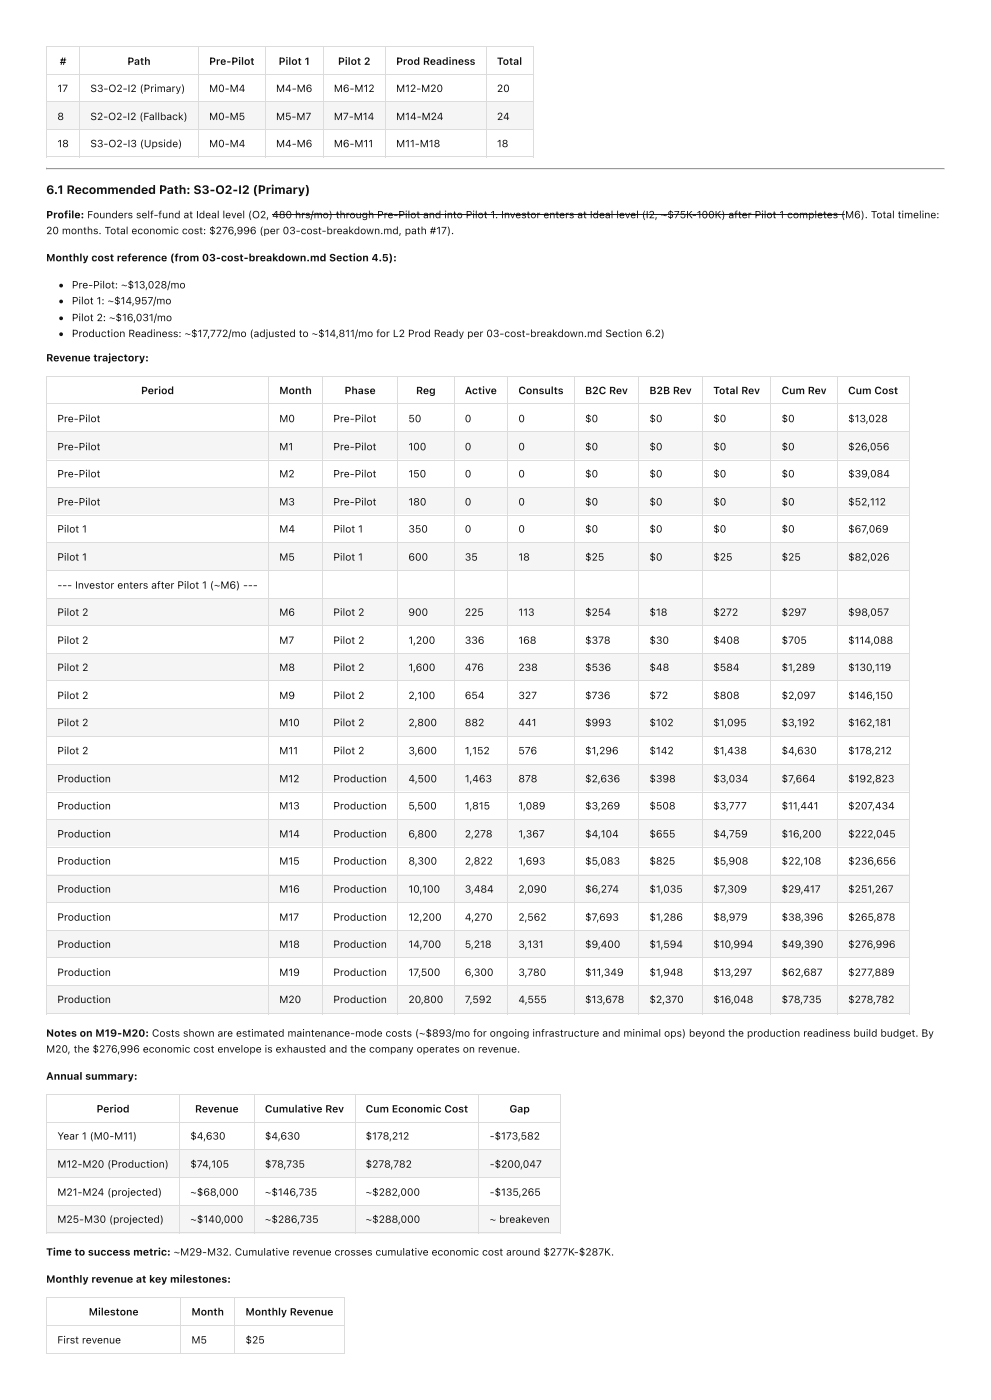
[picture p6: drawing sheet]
<svg xmlns="http://www.w3.org/2000/svg" width="210mm" height="297mm" viewBox="0 0 210 297" stroke-linecap="round" stroke-linejoin="round" font-family="sans-serif">
<defs><g id="words">
<text font-size="2.6" fill="#111" x="9.8" y="41.1">6.1 Recommended Path: S3-O2-I2 (Primary)</text>
<g font-size="2.2" fill="#111">
<text x="12.7" y="13.8">#</text>
<text x="27" y="13.8">Path</text>
<text x="44.4" y="13.8">Pre-Pilot</text>
<text x="59.1" y="13.8">Pilot 1</text>
<text x="71.7" y="13.8">Pilot 2</text>
<text x="84" y="13.8">Prod Readiness</text>
<text x="105.4" y="13.8">Total</text>
<text x="12.2" y="19.5">17</text>
<text x="19.2" y="19.5">S3-O2-I2 (Primary)</text>
<text x="44.4" y="19.5">M0-M4</text>
<text x="58.6" y="19.5">M4-M6</text>
<text x="70.8" y="19.5">M6-M12</text>
<text x="84" y="19.5">M12-M20</text>
<text x="105.4" y="19.5">20</text>
<text x="12.2" y="25.5">8</text>
<text x="19.2" y="25.5">S2-O2-I2 (Fallback)</text>
<text x="44.4" y="25.5">M0-M5</text>
<text x="58.6" y="25.5">M5-M7</text>
<text x="70.8" y="25.5">M7-M14</text>
<text x="84" y="25.5">M14-M24</text>
<text x="105.4" y="25.5">24</text>
<text x="12.2" y="31.2">18</text>
<text x="19.2" y="31.2">S3-O2-I3 (Upside)</text>
<text x="44.4" y="31.2">M0-M4</text>
<text x="58.6" y="31.2">M4-M6</text>
<text x="70.8" y="31.2">M6-M11</text>
<text x="84" y="31.2">M11-M18</text>
<text x="105.4" y="31.2">18</text>
<text x="9.8" y="46.3">Profile: Founders self-fund at Ideal level (O2, 480 hrs/mo) through Pre-Pilot and into Pilot 1. Investor enters at Ideal level (I2, ~$75K-100K) after Pilot 1 completes (M6). Total timeline:</text>
<text x="9.8" y="49.7">20 months. Total economic cost: $276,996 (per 03-cost-breakdown.md, path #17).</text>
<text x="9.8" y="55.4">Monthly cost reference (from 03-cost-breakdown.md Section 4.5):</text>
<text x="15.2" y="61.2">Pre-Pilot: ~$13,028/mo</text>
<text x="15.2" y="64.6">Pilot 1: ~$14,957/mo</text>
<text x="15.2" y="68.1">Pilot 2: ~$16,031/mo</text>
<text x="15.2" y="71.5">Production Readiness: ~$17,772/mo (adjusted to ~$14,811/mo for L2 Prod Ready per 03-cost-breakdown.md Section 6.2)</text>
<text x="9.8" y="76.7">Revenue trajectory:</text>
<text x="29.9" y="83.6">Period</text>
<text x="59.3" y="83.6">Month</text>
<text x="73.1" y="83.6">Phase</text>
<text x="88.3" y="83.6">Reg</text>
<text x="98.6" y="83.6">Active</text>
<text x="110" y="83.6">Consults</text>
<text x="124.1" y="83.6">B2C Rev</text>
<text x="137.8" y="83.6">B2B Rev</text>
<text x="151.3" y="83.6">Total Rev</text>
<text x="165.8" y="83.6">Cum Rev</text>
<text x="179.9" y="83.6">Cum Cost</text>
<text x="12.2" y="89.6">Pre-Pilot</text>
<text x="59.3" y="89.6">M0</text>
<text x="70.7" y="89.6">Pre-Pilot</text>
<text x="86.6" y="89.6">50</text>
<text x="98.6" y="89.6">0</text>
<text x="110" y="89.6">0</text>
<text x="124.1" y="89.6">$0</text>
<text x="137.8" y="89.6">$0</text>
<text x="151.3" y="89.6">$0</text>
<text x="165.8" y="89.6">$0</text>
<text x="179.9" y="89.6">$13,028</text>
<text x="12.2" y="95.5">Pre-Pilot</text>
<text x="59.3" y="95.5">M1</text>
<text x="70.7" y="95.5">Pre-Pilot</text>
<text x="86.6" y="95.5">100</text>
<text x="98.6" y="95.5">0</text>
<text x="110" y="95.5">0</text>
<text x="124.1" y="95.5">$0</text>
<text x="137.8" y="95.5">$0</text>
<text x="151.3" y="95.5">$0</text>
<text x="165.8" y="95.5">$0</text>
<text x="179.9" y="95.5">$26,056</text>
<text x="12.2" y="101.3">Pre-Pilot</text>
<text x="59.3" y="101.3">M2</text>
<text x="70.7" y="101.3">Pre-Pilot</text>
<text x="86.6" y="101.3">150</text>
<text x="98.6" y="101.3">0</text>
<text x="110" y="101.3">0</text>
<text x="124.1" y="101.3">$0</text>
<text x="137.8" y="101.3">$0</text>
<text x="151.3" y="101.3">$0</text>
<text x="165.8" y="101.3">$0</text>
<text x="179.9" y="101.3">$39,084</text>
<text x="12.2" y="107.2">Pre-Pilot</text>
<text x="59.3" y="107.2">M3</text>
<text x="70.7" y="107.2">Pre-Pilot</text>
<text x="86.6" y="107.2">180</text>
<text x="98.6" y="107.2">0</text>
<text x="110" y="107.2">0</text>
<text x="124.1" y="107.2">$0</text>
<text x="137.8" y="107.2">$0</text>
<text x="151.3" y="107.2">$0</text>
<text x="165.8" y="107.2">$0</text>
<text x="179.9" y="107.2">$52,112</text>
<text x="12.2" y="113">Pilot 1</text>
<text x="59.3" y="113">M4</text>
<text x="70.7" y="113">Pilot 1</text>
<text x="86.6" y="113">350</text>
<text x="98.6" y="113">0</text>
<text x="110" y="113">0</text>
<text x="124.1" y="113">$0</text>
<text x="137.8" y="113">$0</text>
<text x="151.3" y="113">$0</text>
<text x="165.8" y="113">$0</text>
<text x="179.9" y="113">$67,069</text>
<text x="12.2" y="118.9">Pilot 1</text>
<text x="59.3" y="118.9">M5</text>
<text x="70.7" y="118.9">Pilot 1</text>
<text x="86.6" y="118.9">600</text>
<text x="98.6" y="118.9">35</text>
<text x="110" y="118.9">18</text>
<text x="124.1" y="118.9">$25</text>
<text x="137.8" y="118.9">$0</text>
<text x="151.3" y="118.9">$25</text>
<text x="165.8" y="118.9">$25</text>
<text x="179.9" y="118.9">$82,026</text>
<text x="12.2" y="124.9">--- Investor enters after Pilot 1 (~M6) ---</text>
<text x="12.2" y="130.6">Pilot 2</text>
<text x="59.3" y="130.6">M6</text>
<text x="70.7" y="130.6">Pilot 2</text>
<text x="86.6" y="130.6">900</text>
<text x="98.6" y="130.6">225</text>
<text x="110" y="130.6">113</text>
<text x="124.1" y="130.6">$254</text>
<text x="137.8" y="130.6">$18</text>
<text x="151.3" y="130.6">$272</text>
<text x="165.8" y="130.6">$297</text>
<text x="179.9" y="130.6">$98,057</text>
<text x="12.2" y="136.6">Pilot 2</text>
<text x="59.3" y="136.6">M7</text>
<text x="70.7" y="136.6">Pilot 2</text>
<text x="86.6" y="136.6">1,200</text>
<text x="98.6" y="136.6">336</text>
<text x="110" y="136.6">168</text>
<text x="124.1" y="136.6">$378</text>
<text x="137.8" y="136.6">$30</text>
<text x="151.3" y="136.6">$408</text>
<text x="165.8" y="136.6">$705</text>
<text x="179.9" y="136.6">$114,088</text>
<text x="12.2" y="142.3">Pilot 2</text>
<text x="59.3" y="142.3">M8</text>
<text x="70.7" y="142.3">Pilot 2</text>
<text x="86.6" y="142.3">1,600</text>
<text x="98.6" y="142.3">476</text>
<text x="110" y="142.3">238</text>
<text x="124.1" y="142.3">$536</text>
<text x="137.8" y="142.3">$48</text>
<text x="151.3" y="142.3">$584</text>
<text x="165.8" y="142.3">$1,289</text>
<text x="179.9" y="142.3">$130,119</text>
<text x="12.2" y="148.3">Pilot 2</text>
<text x="59.3" y="148.3">M9</text>
<text x="70.7" y="148.3">Pilot 2</text>
<text x="86.6" y="148.3">2,100</text>
<text x="98.6" y="148.3">654</text>
<text x="110" y="148.3">327</text>
<text x="124.1" y="148.3">$736</text>
<text x="137.8" y="148.3">$72</text>
<text x="151.3" y="148.3">$808</text>
<text x="165.8" y="148.3">$2,097</text>
<text x="179.9" y="148.3">$146,150</text>
<text x="12.2" y="154.1">Pilot 2</text>
<text x="59.3" y="154.1">M10</text>
<text x="70.7" y="154.1">Pilot 2</text>
<text x="86.6" y="154.1">2,800</text>
<text x="98.6" y="154.1">882</text>
<text x="110" y="154.1">441</text>
<text x="124.1" y="154.1">$993</text>
<text x="137.8" y="154.1">$102</text>
<text x="151.3" y="154.1">$1,095</text>
<text x="165.8" y="154.1">$3,192</text>
<text x="179.9" y="154.1">$162,181</text>
<text x="12.2" y="160">Pilot 2</text>
<text x="59.3" y="160">M11</text>
<text x="70.7" y="160">Pilot 2</text>
<text x="86.6" y="160">3,600</text>
<text x="98.6" y="160">1,152</text>
<text x="110" y="160">576</text>
<text x="124.1" y="160">$1,296</text>
<text x="137.8" y="160">$142</text>
<text x="151.3" y="160">$1,438</text>
<text x="165.8" y="160">$4,630</text>
<text x="179.9" y="160">$178,212</text>
<text x="12.2" y="166">Production</text>
<text x="59.3" y="166">M12</text>
<text x="70.7" y="166">Production</text>
<text x="86.6" y="166">4,500</text>
<text x="98.6" y="166">1,463</text>
<text x="110" y="166">878</text>
<text x="124.1" y="166">$2,636</text>
<text x="137.8" y="166">$398</text>
<text x="151.3" y="166">$3,034</text>
<text x="165.8" y="166">$7,664</text>
<text x="179.9" y="166">$192,823</text>
<text x="12.2" y="171.7">Production</text>
<text x="59.3" y="171.7">M13</text>
<text x="70.7" y="171.7">Production</text>
<text x="86.6" y="171.7">5,500</text>
<text x="98.6" y="171.7">1,815</text>
<text x="110" y="171.7">1,089</text>
<text x="124.1" y="171.7">$3,269</text>
<text x="137.8" y="171.7">$508</text>
<text x="151.3" y="171.7">$3,777</text>
<text x="165.8" y="171.7">$11,441</text>
<text x="179.9" y="171.7">$207,434</text>
<text x="12.2" y="177.7">Production</text>
<text x="59.3" y="177.7">M14</text>
<text x="70.7" y="177.7">Production</text>
<text x="86.6" y="177.7">6,800</text>
<text x="98.6" y="177.7">2,278</text>
<text x="110" y="177.7">1,367</text>
<text x="124.1" y="177.7">$4,104</text>
<text x="137.8" y="177.7">$655</text>
<text x="151.3" y="177.7">$4,759</text>
<text x="165.8" y="177.7">$16,200</text>
<text x="179.9" y="177.7">$222,045</text>
<text x="12.2" y="183.4">Production</text>
<text x="59.3" y="183.4">M15</text>
<text x="70.7" y="183.4">Production</text>
<text x="86.6" y="183.4">8,300</text>
<text x="98.6" y="183.4">2,822</text>
<text x="110" y="183.4">1,693</text>
<text x="124.1" y="183.4">$5,083</text>
<text x="137.8" y="183.4">$825</text>
<text x="151.3" y="183.4">$5,908</text>
<text x="165.8" y="183.4">$22,108</text>
<text x="179.9" y="183.4">$236,656</text>
<text x="12.2" y="189.4">Production</text>
<text x="59.3" y="189.4">M16</text>
<text x="70.7" y="189.4">Production</text>
<text x="86.6" y="189.4">10,100</text>
<text x="98.6" y="189.4">3,484</text>
<text x="110" y="189.4">2,090</text>
<text x="124.1" y="189.4">$6,274</text>
<text x="137.8" y="189.4">$1,035</text>
<text x="151.3" y="189.4">$7,309</text>
<text x="165.8" y="189.4">$29,417</text>
<text x="179.9" y="189.4">$251,267</text>
<text x="12.2" y="195.3">Production</text>
<text x="59.3" y="195.3">M17</text>
<text x="70.7" y="195.3">Production</text>
<text x="86.6" y="195.3">12,200</text>
<text x="98.6" y="195.3">4,270</text>
<text x="110" y="195.3">2,562</text>
<text x="124.1" y="195.3">$7,693</text>
<text x="137.8" y="195.3">$1,286</text>
<text x="151.3" y="195.3">$8,979</text>
<text x="165.8" y="195.3">$38,396</text>
<text x="179.9" y="195.3">$265,878</text>
<text x="12.2" y="201.1">Production</text>
<text x="59.3" y="201.1">M18</text>
<text x="70.7" y="201.1">Production</text>
<text x="86.6" y="201.1">14,700</text>
<text x="98.6" y="201.1">5,218</text>
<text x="110" y="201.1">3,131</text>
<text x="124.1" y="201.1">$9,400</text>
<text x="137.8" y="201.1">$1,594</text>
<text x="151.3" y="201.1">$10,994</text>
<text x="165.8" y="201.1">$49,390</text>
<text x="179.9" y="201.1">$276,996</text>
<text x="12.2" y="207">Production</text>
<text x="59.3" y="207">M19</text>
<text x="70.7" y="207">Production</text>
<text x="86.6" y="207">17,500</text>
<text x="98.6" y="207">6,300</text>
<text x="110" y="207">3,780</text>
<text x="124.1" y="207">$11,349</text>
<text x="137.8" y="207">$1,948</text>
<text x="151.3" y="207">$13,297</text>
<text x="165.8" y="207">$62,687</text>
<text x="179.9" y="207">$277,889</text>
<text x="12.2" y="212.8">Production</text>
<text x="59.3" y="212.8">M20</text>
<text x="70.7" y="212.8">Production</text>
<text x="86.6" y="212.8">20,800</text>
<text x="98.6" y="212.8">7,592</text>
<text x="110" y="212.8">4,555</text>
<text x="124.1" y="212.8">$13,678</text>
<text x="137.8" y="212.8">$2,370</text>
<text x="151.3" y="212.8">$16,048</text>
<text x="165.8" y="212.8">$78,735</text>
<text x="179.9" y="212.8">$278,782</text>
<text x="9.8" y="219.9">Notes on M19-M20: Costs shown are estimated maintenance-mode costs (~$893/mo for ongoing infrastructure and minimal ops) beyond the production readiness build budget. By</text>
<text x="9.8" y="223.3">M20, the $276,996 economic cost envelope is exhausted and the company operates on revenue.</text>
<text x="9.8" y="229.1">Annual summary:</text>
<text x="20.5" y="236">Period</text>
<text x="41.4" y="236">Revenue</text>
<text x="56.2" y="236">Cumulative Rev</text>
<text x="77.6" y="236">Cum Economic Cost</text>
<text x="108.1" y="236">Gap</text>
<text x="12.2" y="241.8">Year 1 (M0-M11)</text>
<text x="40.4" y="241.8">$4,630</text>
<text x="56.2" y="241.8">$4,630</text>
<text x="77.6" y="241.8">$178,212</text>
<text x="103.9" y="241.8">-$173,582</text>
<text x="12.2" y="247.7">M12-M20 (Production)</text>
<text x="40.4" y="247.7">$74,105</text>
<text x="56.2" y="247.7">$78,735</text>
<text x="77.6" y="247.7">$278,782</text>
<text x="103.9" y="247.7">-$200,047</text>
<text x="12.2" y="253.7">M21-M24 (projected)</text>
<text x="40.4" y="253.7">~$68,000</text>
<text x="56.2" y="253.7">~$146,735</text>
<text x="77.6" y="253.7">~$282,000</text>
<text x="103.9" y="253.7">-$135,265</text>
<text x="12.2" y="259.4">M25-M30 (projected)</text>
<text x="40.4" y="259.4">~$140,000</text>
<text x="56.2" y="259.4">~$286,735</text>
<text x="77.6" y="259.4">~$288,000</text>
<text x="103.9" y="259.4">~ breakeven</text>
<text x="9.8" y="266.4">Time to success metric: ~M29-M32. Cumulative revenue crosses cumulative economic cost around $277K-$287K.</text>
<text x="9.8" y="272.1">Monthly revenue at key milestones:</text>
<text x="18.8" y="279.1">Milestone</text>
<text x="40.6" y="279.1">Month</text>
<text x="52.1" y="279.1">Monthly Revenue</text>
<text x="12.2" y="285">First revenue</text>
<text x="40.6" y="285">M5</text>
<text x="52.1" y="285">$25</text>
</g>
</g></defs>
<g fill="#f5f5f5">
<path d="M10 21.7h6.9v5.8h-6.9z"/>
<path d="M16.9 21.7h25.2v5.8h-25.2z"/>
<path d="M42.1 21.7h14.1v5.8h-14.1z"/>
<path d="M56.2 21.7h12.3v5.8h-12.3z"/>
<path d="M68.5 21.7h13.3v5.8h-13.3z"/>
<path d="M81.8 21.7h21.3v5.8h-21.3z"/>
<path d="M103.1 21.7h9.9v5.8h-9.9z"/>
</g>
<g fill="#fff">
<path d="M10 27.5h6.9v5.9h-6.9z"/>
<path d="M16.9 27.5h25.2v5.9h-25.2z"/>
<path d="M42.1 27.5h14.1v5.9h-14.1z"/>
<path d="M56.2 27.5h12.3v5.9h-12.3z"/>
<path d="M68.5 27.5h13.3v5.9h-13.3z"/>
<path d="M81.8 27.5h21.3v5.9h-21.3z"/>
<path d="M103.1 27.5h9.9v5.9h-9.9z"/>
</g>
<g fill="none" stroke="#dcdcdc" stroke-width=".21">
<path d="M9.8 9.9h103.4M9.8 15.8h103.4M9.9 9.8v23.6M16.8 9.8v23.6M42 9.8v23.6M56.3 9.8v23.6M68.6 9.8v23.6M81.7 9.8v23.6M103.2 9.8v23.6M113.1 9.8v23.6M9.8 21.6h103.4M9.8 27.5h103.4"/>
<path d="M9.8 33.3h103.4"/>
</g>
<path d="M9.8 35.7h190.5" fill="none" stroke="#9a9a9a" stroke-width=".21"/>
<path d="M9.8 35.9h190.5" fill="none" stroke="#eee" stroke-width=".21"/>
<path d="M200.3 35.6v.4z" fill="#eee"/>
<path d="M9.8 35.6h.2l-.2 .4z" fill="#9a9a9a"/>
<g fill="#fff">
<path d="M10 79.8h47v6h-47z"/>
<path d="M57 79.8h11.5v6h-11.5z"/>
<path d="M68.5 79.8h15.9v6h-15.9z"/>
<path d="M84.4 79.8h11.9v6h-11.9z"/>
<path d="M96.3 79.8h11.3v6h-11.3z"/>
<path d="M107.6 79.8h14.3v6h-14.3z"/>
<path d="M121.9 79.8h13.5v6h-13.5z"/>
<path d="M135.4 79.8h13.7v6h-13.7z"/>
<path d="M149.1 79.8h14.5v6h-14.5z"/>
<path d="M163.6 79.8h14.1v6h-14.1z"/>
<path d="M177.7 79.8h15v6h-15z"/>
<path d="M10 85.8h47v5.9h-47z"/>
<path d="M57 85.8h11.5v5.9h-11.5z"/>
<path d="M68.5 85.8h15.9v5.9h-15.9z"/>
<path d="M84.4 85.8h11.9v5.9h-11.9z"/>
<path d="M96.3 85.8h11.3v5.9h-11.3z"/>
<path d="M107.6 85.8h14.3v5.9h-14.3z"/>
<path d="M121.9 85.8h13.5v5.9h-13.5z"/>
<path d="M135.4 85.8h13.7v5.9h-13.7z"/>
<path d="M149.1 85.8h14.5v5.9h-14.5z"/>
<path d="M163.6 85.8h14.1v5.9h-14.1z"/>
<path d="M177.7 85.8h15v5.9h-15z"/>
</g>
<g fill="#f5f5f5">
<path d="M10 91.7h47v5.8h-47z"/>
<path d="M57 91.7h11.5v5.8h-11.5z"/>
<path d="M68.5 91.7h15.9v5.8h-15.9z"/>
<path d="M84.4 91.7h11.9v5.8h-11.9z"/>
<path d="M96.3 91.7h11.3v5.8h-11.3z"/>
<path d="M107.6 91.7h14.3v5.8h-14.3z"/>
<path d="M121.9 91.7h13.5v5.8h-13.5z"/>
<path d="M135.4 91.7h13.7v5.8h-13.7z"/>
<path d="M149.1 91.7h14.5v5.8h-14.5z"/>
<path d="M163.6 91.7h14.1v5.8h-14.1z"/>
<path d="M177.7 91.7h15v5.8h-15z"/>
</g>
<g fill="#fff">
<path d="M10 97.5h47v6h-47z"/>
<path d="M57 97.5h11.5v6h-11.5z"/>
<path d="M68.5 97.5h15.9v6h-15.9z"/>
<path d="M84.4 97.5h11.9v6h-11.9z"/>
<path d="M96.3 97.5h11.3v6h-11.3z"/>
<path d="M107.6 97.5h14.3v6h-14.3z"/>
<path d="M121.9 97.5h13.5v6h-13.5z"/>
<path d="M135.4 97.5h13.7v6h-13.7z"/>
<path d="M149.1 97.5h14.5v6h-14.5z"/>
<path d="M163.6 97.5h14.1v6h-14.1z"/>
<path d="M177.7 97.5h15v6h-15z"/>
</g>
<g fill="#f5f5f5">
<path d="M10 103.5h47v5.7h-47z"/>
<path d="M57 103.5h11.5v5.7h-11.5z"/>
<path d="M68.5 103.5h15.9v5.7h-15.9z"/>
<path d="M84.4 103.5h11.9v5.7h-11.9z"/>
<path d="M96.3 103.5h11.3v5.7h-11.3z"/>
<path d="M107.6 103.5h14.3v5.7h-14.3z"/>
<path d="M121.9 103.5h13.5v5.7h-13.5z"/>
<path d="M135.4 103.5h13.7v5.7h-13.7z"/>
<path d="M149.1 103.5h14.5v5.7h-14.5z"/>
<path d="M163.6 103.5h14.1v5.7h-14.1z"/>
<path d="M177.7 103.5h15v5.7h-15z"/>
</g>
<g fill="#fff">
<path d="M10 109.2h47v6h-47z"/>
<path d="M57 109.2h11.5v6h-11.5z"/>
<path d="M68.5 109.2h15.9v6h-15.9z"/>
<path d="M84.4 109.2h11.9v6h-11.9z"/>
<path d="M96.3 109.2h11.3v6h-11.3z"/>
<path d="M107.6 109.2h14.3v6h-14.3z"/>
<path d="M121.9 109.2h13.5v6h-13.5z"/>
<path d="M135.4 109.2h13.7v6h-13.7z"/>
<path d="M149.1 109.2h14.5v6h-14.5z"/>
<path d="M163.6 109.2h14.1v6h-14.1z"/>
<path d="M177.7 109.2h15v6h-15z"/>
</g>
<g fill="#f5f5f5">
<path d="M10 115.2h47v5.9h-47z"/>
<path d="M57 115.2h11.5v5.9h-11.5z"/>
<path d="M68.5 115.2h15.9v5.9h-15.9z"/>
<path d="M84.4 115.2h11.9v5.9h-11.9z"/>
<path d="M96.3 115.2h11.3v5.9h-11.3z"/>
<path d="M107.6 115.2h14.3v5.9h-14.3z"/>
<path d="M121.9 115.2h13.5v5.9h-13.5z"/>
<path d="M135.4 115.2h13.7v5.9h-13.7z"/>
<path d="M149.1 115.2h14.5v5.9h-14.5z"/>
<path d="M163.6 115.2h14.1v5.9h-14.1z"/>
<path d="M177.7 115.2h15v5.9h-15z"/>
</g>
<g fill="#fff">
<path d="M10 121.1h47v5.8h-47z"/>
<path d="M57 121.1h11.5v5.8h-11.5z"/>
<path d="M68.5 121.1h15.9v5.8h-15.9z"/>
<path d="M84.4 121.1h11.9v5.8h-11.9z"/>
<path d="M96.3 121.1h11.3v5.8h-11.3z"/>
<path d="M107.6 121.1h14.3v5.8h-14.3z"/>
<path d="M121.9 121.1h13.5v5.8h-13.5z"/>
<path d="M135.4 121.1h13.7v5.8h-13.7z"/>
<path d="M149.1 121.1h14.5v5.8h-14.5z"/>
<path d="M163.6 121.1h14.1v5.8h-14.1z"/>
<path d="M177.7 121.1h15v5.8h-15z"/>
</g>
<g fill="#f5f5f5">
<path d="M10 126.9h47v5.9h-47z"/>
<path d="M57 126.9h11.5v5.9h-11.5z"/>
<path d="M68.5 126.9h15.9v5.9h-15.9z"/>
<path d="M84.4 126.9h11.9v5.9h-11.9z"/>
<path d="M96.3 126.9h11.3v5.9h-11.3z"/>
<path d="M107.6 126.9h14.3v5.9h-14.3z"/>
<path d="M121.9 126.9h13.5v5.9h-13.5z"/>
<path d="M135.4 126.9h13.7v5.9h-13.7z"/>
<path d="M149.1 126.9h14.5v5.9h-14.5z"/>
<path d="M163.6 126.9h14.1v5.9h-14.1z"/>
<path d="M177.7 126.9h15v5.9h-15z"/>
</g>
<g fill="#fff">
<path d="M10 132.8h47v5.8h-47z"/>
<path d="M57 132.8h11.5v5.8h-11.5z"/>
<path d="M68.5 132.8h15.9v5.8h-15.9z"/>
<path d="M84.4 132.8h11.9v5.8h-11.9z"/>
<path d="M96.3 132.8h11.3v5.8h-11.3z"/>
<path d="M107.6 132.8h14.3v5.8h-14.3z"/>
<path d="M121.9 132.8h13.5v5.8h-13.5z"/>
<path d="M135.4 132.8h13.7v5.8h-13.7z"/>
<path d="M149.1 132.8h14.5v5.8h-14.5z"/>
<path d="M163.6 132.8h14.1v5.8h-14.1z"/>
<path d="M177.7 132.8h15v5.8h-15z"/>
</g>
<g fill="#f5f5f5">
<path d="M10 138.6h47v5.9h-47z"/>
<path d="M57 138.6h11.5v5.9h-11.5z"/>
<path d="M68.5 138.6h15.9v5.9h-15.9z"/>
<path d="M84.4 138.6h11.9v5.9h-11.9z"/>
<path d="M96.3 138.6h11.3v5.9h-11.3z"/>
<path d="M107.6 138.6h14.3v5.9h-14.3z"/>
<path d="M121.9 138.6h13.5v5.9h-13.5z"/>
<path d="M135.4 138.6h13.7v5.9h-13.7z"/>
<path d="M149.1 138.6h14.5v5.9h-14.5z"/>
<path d="M163.6 138.6h14.1v5.9h-14.1z"/>
<path d="M177.7 138.6h15v5.9h-15z"/>
</g>
<g fill="#fff">
<path d="M10 144.5h47v5.8h-47z"/>
<path d="M57 144.5h11.5v5.8h-11.5z"/>
<path d="M68.5 144.5h15.9v5.8h-15.9z"/>
<path d="M84.4 144.5h11.9v5.8h-11.9z"/>
<path d="M96.3 144.5h11.3v5.8h-11.3z"/>
<path d="M107.6 144.5h14.3v5.8h-14.3z"/>
<path d="M121.9 144.5h13.5v5.8h-13.5z"/>
<path d="M135.4 144.5h13.7v5.8h-13.7z"/>
<path d="M149.1 144.5h14.5v5.8h-14.5z"/>
<path d="M163.6 144.5h14.1v5.8h-14.1z"/>
<path d="M177.7 144.5h15v5.8h-15z"/>
</g>
<g fill="#f5f5f5">
<path d="M10 150.3h47v5.9h-47z"/>
<path d="M57 150.3h11.5v5.9h-11.5z"/>
<path d="M68.5 150.3h15.9v5.9h-15.9z"/>
<path d="M84.4 150.3h11.9v5.9h-11.9z"/>
<path d="M96.3 150.3h11.3v5.9h-11.3z"/>
<path d="M107.6 150.3h14.3v5.9h-14.3z"/>
<path d="M121.9 150.3h13.5v5.9h-13.5z"/>
<path d="M135.4 150.3h13.7v5.9h-13.7z"/>
<path d="M149.1 150.3h14.5v5.9h-14.5z"/>
<path d="M163.6 150.3h14.1v5.9h-14.1z"/>
<path d="M177.7 150.3h15v5.9h-15z"/>
</g>
<g fill="#fff">
<path d="M10 156.2h47v6h-47z"/>
<path d="M57 156.2h11.5v6h-11.5z"/>
<path d="M68.5 156.2h15.9v6h-15.9z"/>
<path d="M84.4 156.2h11.9v6h-11.9z"/>
<path d="M96.3 156.2h11.3v6h-11.3z"/>
<path d="M107.6 156.2h14.3v6h-14.3z"/>
<path d="M121.9 156.2h13.5v6h-13.5z"/>
<path d="M135.4 156.2h13.7v6h-13.7z"/>
<path d="M149.1 156.2h14.5v6h-14.5z"/>
<path d="M163.6 156.2h14.1v6h-14.1z"/>
<path d="M177.7 156.2h15v6h-15z"/>
</g>
<g fill="#f5f5f5">
<path d="M10 162.2h47v5.7h-47z"/>
<path d="M57 162.2h11.5v5.7h-11.5z"/>
<path d="M68.5 162.2h15.9v5.7h-15.9z"/>
<path d="M84.4 162.2h11.9v5.7h-11.9z"/>
<path d="M96.3 162.2h11.3v5.7h-11.3z"/>
<path d="M107.6 162.2h14.3v5.7h-14.3z"/>
<path d="M121.9 162.2h13.5v5.7h-13.5z"/>
<path d="M135.4 162.2h13.7v5.7h-13.7z"/>
<path d="M149.1 162.2h14.5v5.7h-14.5z"/>
<path d="M163.6 162.2h14.1v5.7h-14.1z"/>
<path d="M177.7 162.2h15v5.7h-15z"/>
</g>
<g fill="#fff">
<path d="M10 167.9h47v6h-47z"/>
<path d="M57 167.9h11.5v6h-11.5z"/>
<path d="M68.5 167.9h15.9v6h-15.9z"/>
<path d="M84.4 167.9h11.9v6h-11.9z"/>
<path d="M96.3 167.9h11.3v6h-11.3z"/>
<path d="M107.6 167.9h14.3v6h-14.3z"/>
<path d="M121.9 167.9h13.5v6h-13.5z"/>
<path d="M135.4 167.9h13.7v6h-13.7z"/>
<path d="M149.1 167.9h14.5v6h-14.5z"/>
<path d="M163.6 167.9h14.1v6h-14.1z"/>
<path d="M177.7 167.9h15v6h-15z"/>
</g>
<g fill="#f5f5f5">
<path d="M10 173.9h47v5.8h-47z"/>
<path d="M57 173.9h11.5v5.8h-11.5z"/>
<path d="M68.5 173.9h15.9v5.8h-15.9z"/>
<path d="M84.4 173.9h11.9v5.8h-11.9z"/>
<path d="M96.3 173.9h11.3v5.8h-11.3z"/>
<path d="M107.6 173.9h14.3v5.8h-14.3z"/>
<path d="M121.9 173.9h13.5v5.8h-13.5z"/>
<path d="M135.4 173.9h13.7v5.8h-13.7z"/>
<path d="M149.1 173.9h14.5v5.8h-14.5z"/>
<path d="M163.6 173.9h14.1v5.8h-14.1z"/>
<path d="M177.7 173.9h15v5.8h-15z"/>
</g>
<g fill="#fff">
<path d="M10 179.7h47v5.9h-47z"/>
<path d="M57 179.7h11.5v5.9h-11.5z"/>
<path d="M68.5 179.7h15.9v5.9h-15.9z"/>
<path d="M84.4 179.7h11.9v5.9h-11.9z"/>
<path d="M96.3 179.7h11.3v5.9h-11.3z"/>
<path d="M107.6 179.7h14.3v5.9h-14.3z"/>
<path d="M121.9 179.7h13.5v5.9h-13.5z"/>
<path d="M135.4 179.7h13.7v5.9h-13.7z"/>
<path d="M149.1 179.7h14.5v5.9h-14.5z"/>
<path d="M163.6 179.7h14.1v5.9h-14.1z"/>
<path d="M177.7 179.7h15v5.9h-15z"/>
</g>
<g fill="#f5f5f5">
<path d="M10 185.6h47v6h-47z"/>
<path d="M57 185.6h11.5v6h-11.5z"/>
<path d="M68.5 185.6h15.9v6h-15.9z"/>
<path d="M84.4 185.6h11.9v6h-11.9z"/>
<path d="M96.3 185.6h11.3v6h-11.3z"/>
<path d="M107.6 185.6h14.3v6h-14.3z"/>
<path d="M121.9 185.6h13.5v6h-13.5z"/>
<path d="M135.4 185.6h13.7v6h-13.7z"/>
<path d="M149.1 185.6h14.5v6h-14.5z"/>
<path d="M163.6 185.6h14.1v6h-14.1z"/>
<path d="M177.7 185.6h15v6h-15z"/>
</g>
<g fill="#fff">
<path d="M10 191.6h47v5.7h-47z"/>
<path d="M57 191.6h11.5v5.7h-11.5z"/>
<path d="M68.5 191.6h15.9v5.7h-15.9z"/>
<path d="M84.4 191.6h11.9v5.7h-11.9z"/>
<path d="M96.3 191.6h11.3v5.7h-11.3z"/>
<path d="M107.6 191.6h14.3v5.7h-14.3z"/>
<path d="M121.9 191.6h13.5v5.7h-13.5z"/>
<path d="M135.4 191.6h13.7v5.7h-13.7z"/>
<path d="M149.1 191.6h14.5v5.7h-14.5z"/>
<path d="M163.6 191.6h14.1v5.7h-14.1z"/>
<path d="M177.7 191.6h15v5.7h-15z"/>
</g>
<g fill="#f5f5f5">
<path d="M10 197.3h47v6h-47z"/>
<path d="M57 197.3h11.5v6h-11.5z"/>
<path d="M68.5 197.3h15.9v6h-15.9z"/>
<path d="M84.4 197.3h11.9v6h-11.9z"/>
<path d="M96.3 197.3h11.3v6h-11.3z"/>
<path d="M107.6 197.3h14.3v6h-14.3z"/>
<path d="M121.9 197.3h13.5v6h-13.5z"/>
<path d="M135.4 197.3h13.7v6h-13.7z"/>
<path d="M149.1 197.3h14.5v6h-14.5z"/>
<path d="M163.6 197.3h14.1v6h-14.1z"/>
<path d="M177.7 197.3h15v6h-15z"/>
</g>
<g fill="#fff">
<path d="M10 203.3h47v5.7h-47z"/>
<path d="M57 203.3h11.5v5.7h-11.5z"/>
<path d="M68.5 203.3h15.9v5.7h-15.9z"/>
<path d="M84.4 203.3h11.9v5.7h-11.9z"/>
<path d="M96.3 203.3h11.3v5.7h-11.3z"/>
<path d="M107.6 203.3h14.3v5.7h-14.3z"/>
<path d="M121.9 203.3h13.5v5.7h-13.5z"/>
<path d="M135.4 203.3h13.7v5.7h-13.7z"/>
<path d="M149.1 203.3h14.5v5.7h-14.5z"/>
<path d="M163.6 203.3h14.1v5.7h-14.1z"/>
<path d="M177.7 203.3h15v5.7h-15z"/>
</g>
<g fill="#f5f5f5">
<path d="M10 209h47v6h-47z"/>
<path d="M57 209h11.5v6h-11.5z"/>
<path d="M68.5 209h15.9v6h-15.9z"/>
<path d="M84.4 209h11.9v6h-11.9z"/>
<path d="M96.3 209h11.3v6h-11.3z"/>
<path d="M107.6 209h14.3v6h-14.3z"/>
<path d="M121.9 209h13.5v6h-13.5z"/>
<path d="M135.4 209h13.7v6h-13.7z"/>
<path d="M149.1 209h14.5v6h-14.5z"/>
<path d="M163.6 209h14.1v6h-14.1z"/>
<path d="M177.7 209h15v6h-15z"/>
</g>
<g fill="none" stroke="#dcdcdc" stroke-width=".21">
<path d="M9.8 79.9h183.1M9.9 79.8v135.4M56.9 79.8v135.4M68.4 79.8v135.4M84.3 79.8v135.4M96.4 79.8v135.4M107.7 79.8v135.4M121.8 79.8v135.4M135.5 79.8v135.4M149 79.8v135.4M163.5 79.8v135.4M177.6 79.8v135.4"/>
<path d="M192.8 79.8v135.4M9.8 85.7h183.1M9.8 91.6h183.1M9.8 97.6h183.1M9.8 103.4h183.1M9.8 109.3h183.1M9.8 115.1h183.1M9.8 121h183.1M9.8 127h183.1M9.8 132.7h183.1M9.8 138.7h183.1M9.8 144.4h183.1"/>
<path d="M9.8 150.4h183.1M9.8 156.3h183.1M9.8 162.1h183.1M9.8 168h183.1M9.8 173.8h183.1M9.8 179.8h183.1M9.8 185.7h183.1M9.8 191.5h183.1M9.8 197.4h183.1M9.8 203.2h183.1M9.8 209.1h183.1M9.8 215.1h183.1"/>
</g>
<g fill="#fff">
<path d="M10 232.2h28.2v5.8h-28.2z"/>
<path d="M38.2 232.2h15.6v5.8h-15.6z"/>
<path d="M53.8 232.2h21.5v5.8h-21.5z"/>
<path d="M75.3 232.2h26.4v5.8h-26.4z"/>
<path d="M101.7 232.2h17.2v5.8h-17.2z"/>
<path d="M10 238h28.2v5.9h-28.2z"/>
<path d="M38.2 238h15.6v5.9h-15.6z"/>
<path d="M53.8 238h21.5v5.9h-21.5z"/>
<path d="M75.3 238h26.4v5.9h-26.4z"/>
<path d="M101.7 238h17.2v5.9h-17.2z"/>
</g>
<g fill="#f5f5f5">
<path d="M10 243.9h28.2v6h-28.2z"/>
<path d="M38.2 243.9h15.6v6h-15.6z"/>
<path d="M53.8 243.9h21.5v6h-21.5z"/>
<path d="M75.3 243.9h26.4v6h-26.4z"/>
<path d="M101.7 243.9h17.2v6h-17.2z"/>
</g>
<g fill="#fff">
<path d="M10 249.9h28.2v5.8h-28.2z"/>
<path d="M38.2 249.9h15.6v5.8h-15.6z"/>
<path d="M53.8 249.9h21.5v5.8h-21.5z"/>
<path d="M75.3 249.9h26.4v5.8h-26.4z"/>
<path d="M101.7 249.9h17.2v5.8h-17.2z"/>
</g>
<g fill="#f5f5f5">
<path d="M10 255.7h28.2v5.9h-28.2z"/>
<path d="M38.2 255.7h15.6v5.9h-15.6z"/>
<path d="M53.8 255.7h21.5v5.9h-21.5z"/>
<path d="M75.3 255.7h26.4v5.9h-26.4z"/>
<path d="M101.7 255.7h17.2v5.9h-17.2z"/>
</g>
<path d="M9.8 232.1h109.1M9.8 238.1h109.1M9.9 232v29.6M38.1 232v29.6M53.9 232v29.6M75.4 232v29.6M101.6 232v29.6M118.8 232v29.6M9.8 243.8h109.1M9.8 249.8h109.1M9.8 255.8h109.1M9.8 261.5h109.1" fill="none" stroke="#dcdcdc" stroke-width=".21"/>
<g fill="#fff">
<path d="M10 275.3h28.4v6h-28.4z"/>
<path d="M38.4 275.3h11.5v6h-11.5z"/>
<path d="M49.9 275.3h23.2v6h-23.2z"/>
<path d="M10 281.3h28.4v5.7h-28.4z"/>
<path d="M38.4 281.3h11.5v5.7h-11.5z"/>
<path d="M49.9 281.3h23.2v5.7h-23.2z"/>
</g>
<path d="M9.8 275.2h63.3M9.9 275.1v11.9M38.3 275.1v11.9M49.8 275.1v11.9M73 275.1v11.9M9.8 281.2h63.3M9.8 287.1h63.3" fill="none" stroke="#dcdcdc" stroke-width=".21"/>
<path d="M57.7 45.6h121.6" fill="none" stroke="#111" stroke-width=".21"/>
<g fill="#111">
<circle cx="13" cy="60.6" r=".4"/>
<circle cx="13" cy="64" r=".4"/>
<circle cx="13" cy="67.5" r=".4"/>
<circle cx="13" cy="70.9" r=".4"/>
</g>
<use href="#words"/>
</svg>
